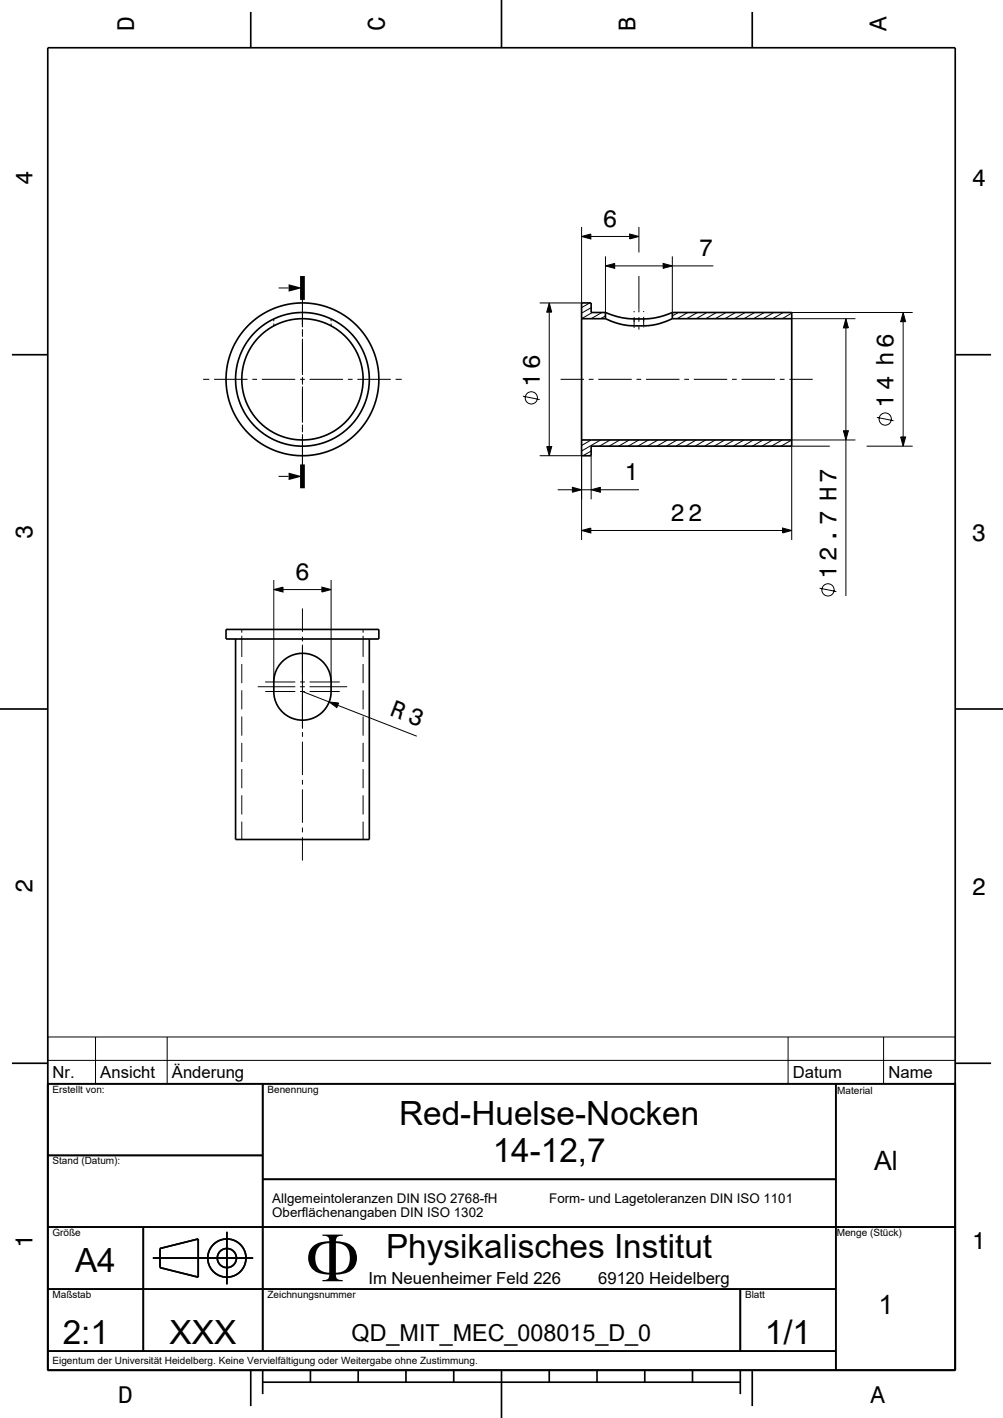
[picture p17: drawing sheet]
<svg xmlns="http://www.w3.org/2000/svg" width="210mm" height="297mm" viewBox="0 0 210 297" stroke-linecap="round" stroke-linejoin="round" font-family="sans-serif">
<defs><g id="words">
<text font-size="14.8" x="64" y="268.4">F</text>
<g font-size="7">
<text x="83.6" y="235.6">Red-Huelse-Nocken</text>
<text x="103.2" y="243.4">14-12,7</text>
<text x="80.8" y="263.6">Physikalisches Institut</text>
<text x="15.7" y="266.5">A4</text>
<text x="13.1" y="281.5">2:1</text>
<text x="35.5" y="281.5">XXX</text>
<text x="160.1" y="281.5">1/1</text>
</g>
<g font-size="5.6">
<text x="183" y="245.1">Al</text>
<text x="183.9" y="275.1">1</text>
</g>
<g font-size="5">
<text x="28.1" y="6.5" transform="rotate(-90 28.1 6.5)">D</text>
<text x="80.6" y="6.5" transform="rotate(-90 80.6 6.5)">C</text>
<text x="133.1" y="6.5" transform="rotate(-90 133.1 6.5)">B</text>
<text x="185.6" y="6.5" transform="rotate(-90 185.6 6.5)">A</text>
<text x="6.8" y="38.7" transform="rotate(-90 6.8 38.7)">4</text>
<text x="203.5" y="39">4</text>
<text x="126.2" y="47.5">6</text>
<text x="146.3" y="53.7">7</text>
<text x="113" y="81.1" transform="rotate(-90 113 81.1)">16</text>
<text x="187.1" y="85.5" transform="rotate(-90 187.1 85.5)">14 h6</text>
<text x="130.8" y="100.6">1</text>
<text x="6.8" y="112.9" transform="rotate(-90 6.8 112.9)">3</text>
<text x="140.4" y="109.1">22</text>
<text x="203.5" y="113.2">3</text>
<text x="61.8" y="121.5">6</text>
<text x="175.1" y="121.3" transform="rotate(-90 175.1 121.3)">12.7 H7</text>
<text x="81.4" y="149.8" transform="rotate(21 81.4 149.8)">R 3</text>
<text x="6.8" y="187.1" transform="rotate(-90 6.8 187.1)">2</text>
<text x="203.5" y="187.4">2</text>
<text x="6.8" y="261.3" transform="rotate(-90 6.8 261.3)">1</text>
<text x="203.5" y="261.6">1</text>
<text x="24.7" y="293.8">D</text>
<text x="182.2" y="293.8">A</text>
</g>
<text font-size="4.9" x="73.6" y="281">QD_MIT_MEC_008015_D_0</text>
<g font-size="3.5">
<text x="11" y="225.8">Nr.</text>
<text x="21" y="225.8">Ansicht</text>
<text x="36" y="225.8">Änderung</text>
<text x="166" y="225.8">Datum</text>
<text x="186" y="225.8">Name</text>
<text x="77.1" y="268.9">Im Neuenheimer Feld 226</text>
<text x="125.2" y="268.9">69120 Heidelberg</text>
</g>
<g font-size="2.8">
<text x="57" y="252">Allgemeintoleranzen DIN ISO 2768-fH</text>
<text x="115" y="252">Form- und Lagetoleranzen DIN ISO 1101</text>
<text x="57" y="255">Oberflächenangaben DIN ISO 1302</text>
</g>
<g font-size="2.1">
<text x="11" y="228.9">Erstellt von:</text>
<text x="56" y="228.9">Benennung</text>
<text x="175.3" y="229.2">Material</text>
<text x="11" y="243.9">Stand (Datum):</text>
<text x="11" y="258.9">Größe</text>
<text x="175.2" y="258.9">Menge (Stück)</text>
<text x="11" y="271.9">Maßstab</text>
<text x="56" y="271.9">Zeichnungsnummer</text>
<text x="156" y="271.9">Blatt</text>
<text x="11" y="285.7">Eigentum der Universität Heidelberg. Keine Vervielfältigung oder Weitergabe ohne Zustimmung.</text>
</g>
</g></defs>
<g fill="none" stroke="#000" stroke-width=".21">
<path d="M63.3 58.6v1.4M121.8 49.5l1.9-.5v1zM121.8 47.5v16h-8.8M123.7 49.5h8.1M126.8 55.7l1.9-.5v1zM126.8 53.7v11.8M128.7 55.7h10.1M131.8 49l2 .5-2 .5zM133.8 47.5v5.4M133.8 57.8v7.6M138.8 55.2l2 .5-2 .5zM140.8 53.7v11.8"/>
<path d="M140.8 55.7h8.6M42.5 79.4h1.3M44.8 79.4h7M52.8 79.4h1M54.8 79.4h7M57.3 66.8v.5M57.3 67.8v.5M58.3 60.3h2.1M62.8 79.4h1M63.3 60.9v7.6M63.3 69v1.5M63.3 71v7.5"/>
<path d="M63.3 78.9v1.6M64.8 79.4h7M69.3 66.8v.5M69.3 67.8v.5M72.8 79.4h1M74.8 79.4h7M82.8 79.4h1.3M115 63.5l.5 1.9h-1zM115 65.4v28.1M117.4 79.4h4.9M123.3 79.4h1M123.5 63.5l-1.7 .9"/>
<path d="M123.8 64.4l-2 1.2M124 65.5l-2.2 1.2M125.3 79.4h7M126 65.5l-2.2 1.2M126.8 66.2l-1 .5M132.8 65.1v.3M132.8 66.4v1.9M132.8 68.4v.3M133.3 79.4h1M133.8 66.4v1M133.8 68.4v.6M134.8 65.2v.2"/>
<path d="M134.8 66.4v1.9M134.8 68.4v.2M135.3 79.4h7M142 65.5l-1.2 .7M143.3 79.4h1M144 65.5l-2.2 1.2M145.3 79.4h7M146 65.5l-2.2 1.2M148 65.5l-2.2 1.2M150 65.5l-2.2 1.2M152 65.5l-2.2 1.2M153.3 79.4h1"/>
<path d="M154 65.5l-2.2 1.2M155.3 79.4h7M156 65.5l-2.2 1.2M158 65.5l-2.2 1.2M160 65.5l-2.2 1.2M162 65.5l-2.2 1.2M163.3 79.4h1M164 65.5l-2.2 1.2M165.3 79.4h4.9M165.8 65.6l-2 1.1M165.8 66.7h13.3M165.8 65.5h25.3"/>
<path d="M177.1 66.7l.5 2h-1zM177.1 68.7v21.5M189.1 65.5l.5 1.9h-1zM189.1 67.4v24.1M58.3 99.8h2.1M63.3 80.9v7.6M63.3 88.9v1.6M63.3 90.9v7M63.3 99v1.2M109.5 83l3.5 .7M113 95.5h8.8v17.6M114.5 93.5h1l-.5 2z"/>
<path d="M123.8 94.5l-1.7 1M123.8 92.2l-2 1.1M123.8 95.5v9.1M125.8 92.1l-4 2.4M127.8 92.1l-2.3 1.4M129.8 92.1l-2.3 1.4M131.8 92.1l-2.3 1.4M133.8 92.1l-2.3 1.4M135.8 92.1l-2.3 1.4M137.8 92.1l-2.3 1.4M139.8 92.1l-2.3 1.4M141.8 92.1l-2.3 1.4"/>
<path d="M143.8 92.1l-2.3 1.4M145.8 92.1l-2.3 1.4M147.8 92.1l-2.3 1.4M149.8 92.1l-2.3 1.4M151.8 92.1l-2.3 1.4M153.8 92.1l-2.3 1.4M155.8 92.1l-2.3 1.4M157.8 92.1l-2.3 1.4M159.8 92.1l-2.3 1.4M161.8 92.1l-2.3 1.4M163.8 92.1l-2.3 1.4M165.8 93.3l-.3 .2"/>
<path d="M165.8 92.1h13.3M165.8 92.2l-2.3 1.3M173.8 93.5h-8v19.6M176.6 90.2h1l-.5 1.9zM177.1 92.1v32.7M181.4 93.5h9.7M183.6 87.4l3.5 .7M188.6 91.5h1l-.5 2zM116.8 102.6h3M119.8 102.1l2 .5-2 .5zM121.8 111.1l1.9-.5v1zM121.8 102.6h2"/>
<path d="M123.7 111.1h40.1M123.8 102.6l1.9-.5v1zM125.7 102.6h8.1M163.8 110.6l2 .5-2 .5zM50.6 131.8v.7M50.6 133.2v4.4M50.6 139.1v4M57.3 123.5l2-.5v1zM57.3 121.5v21.3M59.3 123.5h8.1M63.3 127.4v4.9M63.3 133.3v1"/>
<path d="M63.3 135v17.6M67.4 123l1.9 .5-1.9 .5zM69.3 121.5v21.3M76 131.8v.7M76 133.2v4.4M76 139.1v4M171.6 123.2l3.5 .7M50.6 144.6v4M50.6 150.1v4M50.6 155.6v4M54 143.8h7.8M55.5 144.8h6.3"/>
<path d="M55.5 142.8h6.3M62.8 144.8h1M62.8 142.8h1M62.8 143.8h1M63.3 153.3v1M63.3 155.3v7M63.3 144.8l5.6 2.2M64.8 144.8h6.3M64.8 142.8h6.3M64.8 143.8h7.9M68.9 147l2 .2-.4 1zM70.7 147.7l16.6 6.5"/>
<path d="M76 144.6v4M76 150.1v4M76 155.6v4M50.6 161.1v4M50.6 166.6v4M50.6 172.1v3.7M63.3 163.3v1M63.3 165.3v7M63.3 173.3v1M63.3 175.3v4.9M76 161.1v4M76 166.6v4"/>
<path d="M76 172.1v3.7M10 217.2h190v9.8h-190zM20 217.2v9.8M35 217.2v9.8M165 217.2v9.8M185 217.2v9.8M10 222.1h190"/>
<circle cx="111.2" cy="83.3" r="1.28"/>
<circle cx="185.3" cy="87.8" r="1.28"/>
<circle cx="173.4" cy="123.5" r="1.28"/>
</g>
<g fill="none" stroke="#000" stroke-width=".35">
<path d="M10 10h190v277h-190zM52.5 2.5v7.5M105 0v10M157.5 2.5v7.5M2.5 74.3h7.5M121.8 66.7h5M126.8 66.7a16.7 16.7 0 0 0 14 0M126.8 65.5a18.5 18.5 0 0 0 14 0M126.8 65.5h-3v-2h-2v32h2v-2h42v-28h-25M126.8 65.5v1.2M140.8 66.7h25M140.8 65.5v1.2"/>
<path d="M200 74.3h7.5M121.8 92.1h44M47.3 131.8h32v2h-32zM49.3 133.8v42h28v-42M59 138.7a6 6 0 0 1 6.6-1.4 6 6 0 0 1 3.7 5.5v2a6 6 0 0 1-6 6 6 6 0 0 1-6-6v-2a6 6 0 0 1 1.7-4.1zM0 148.5h10M200 148.5h10M2.5 222.7h7.5M10 227h190M55 227v56M175 227v60M200 222.7h7.5"/>
<path d="M10 257h190M10 242h45M30 257v26M47.5 258v11M55 247h120M10 270h165M32 263.5h21M33.5 261.5l8-2v8l-8-2zM155 270v13M10 283h165M52.5 287v7.5M55 287v5"/>
<path d="M55 289.5h100M65 287v2.5M75 287v2.5M85 287v2.5M95 287v2.5M105 287v10M115 287v2.5M125 287v2.5M135 287v2.5M145 287v2.5M155 287v5M157.5 287v7.5"/>
<circle cx="63.3" cy="79.5" r="12.7"/>
<circle cx="63.3" cy="79.4" r="14"/>
<circle cx="63.3" cy="79.5" r="16"/>
<circle cx="47.5" cy="263.5" r="2"/>
<circle cx="47.5" cy="263.5" r="4"/>
</g>
<path d="M63.3 57.8v5M63.3 97.3v5" fill="none" stroke="#000" stroke-width="1" stroke-linecap="butt"/>
<g fill="#000">
<path d="M121.8 49.5l1.9-.5v1z" fill-rule="evenodd"/>
<path d="M126.8 55.7l1.9-.5v1z" fill-rule="evenodd"/>
<path d="M131.8 49l2 .5-2 .5z" fill-rule="evenodd"/>
<path d="M138.8 55.2l2 .5-2 .5z" fill-rule="evenodd"/>
<path d="M60.4 59.5l2.9 .8-2.9 .8z" fill-rule="evenodd"/>
<path d="M115 63.5l.5 1.9h-1z" fill-rule="evenodd"/>
<path d="M177.1 66.7l.5 2h-1z" fill-rule="evenodd"/>
<path d="M189.1 65.5l.5 1.9h-1z" fill-rule="evenodd"/>
<path d="M114.5 93.5h1l-.5 2z" fill-rule="evenodd"/>
<path d="M176.6 90.2h1l-.5 1.9z" fill-rule="evenodd"/>
<path d="M188.6 91.5h1l-.5 2z" fill-rule="evenodd"/>
<path d="M60.4 99l2.9 .8-2.9 .8z" fill-rule="evenodd"/>
<path d="M119.8 102.1l2 .5-2 .5z" fill-rule="evenodd"/>
<path d="M121.8 111.1l1.9-.5v1z" fill-rule="evenodd"/>
<path d="M123.8 102.6l1.9-.5v1z" fill-rule="evenodd"/>
<path d="M163.8 110.6l2 .5-2 .5z" fill-rule="evenodd"/>
<path d="M57.3 123.5l2-.5v1z" fill-rule="evenodd"/>
<path d="M67.4 123l1.9 .5-1.9 .5z" fill-rule="evenodd"/>
<path d="M68.9 147l2 .2-.4 1z" fill-rule="evenodd"/>
</g>
<use href="#words"/>
</svg>
